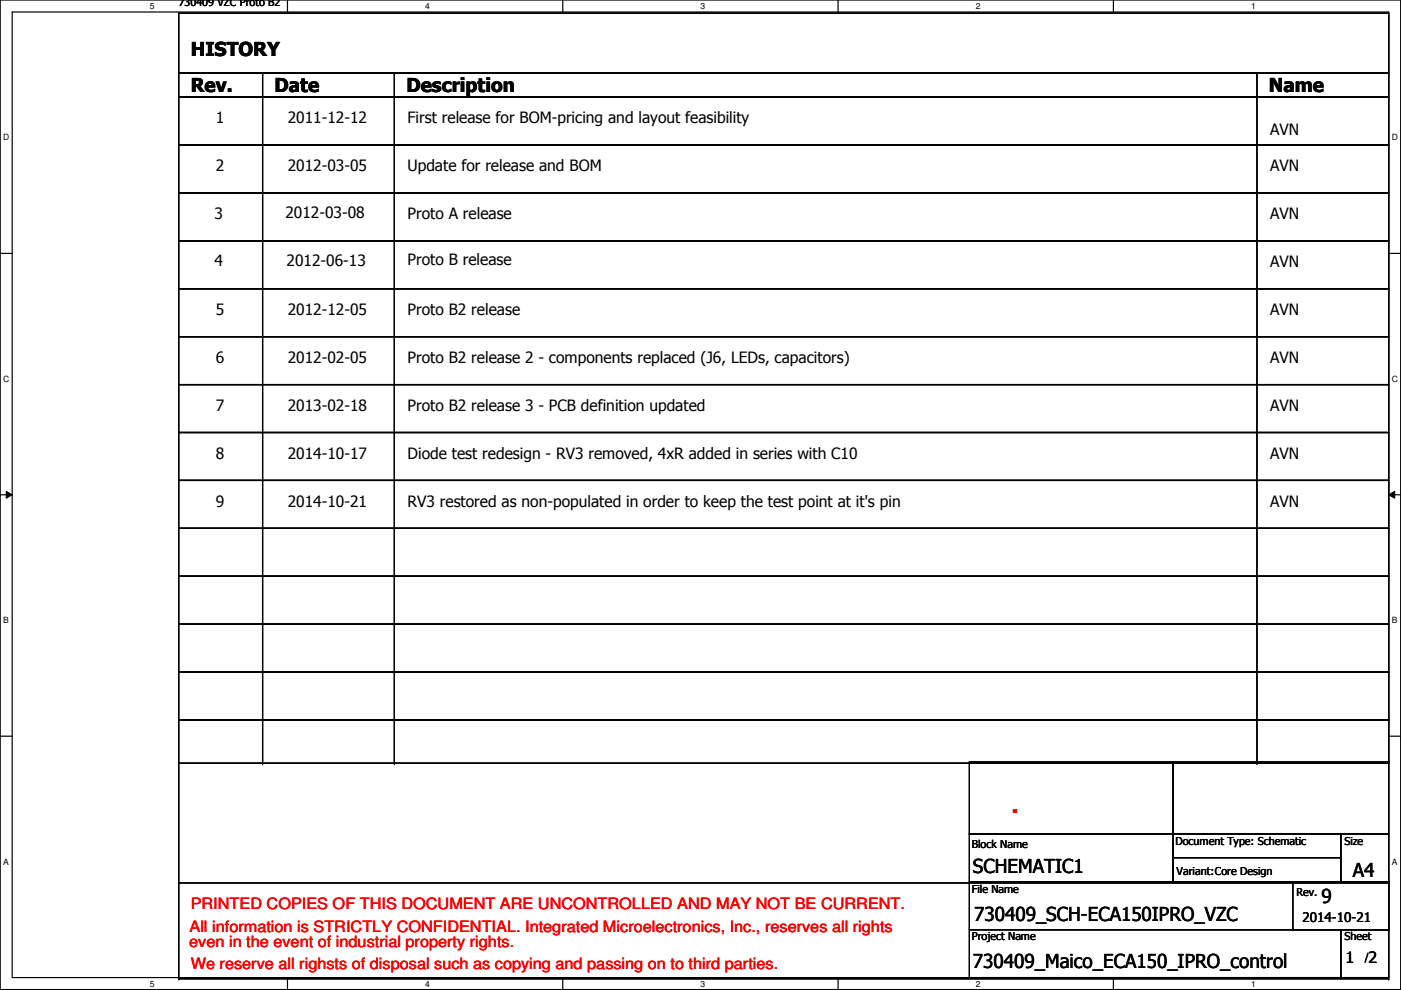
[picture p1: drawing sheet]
<svg xmlns="http://www.w3.org/2000/svg" width="297mm" height="210mm" viewBox="0 0 297 210" stroke-linecap="round" stroke-linejoin="round" font-family="sans-serif">
<defs><g id="words">
<text font-size="7.4" fill="#f00" x="214.2" y="172.3">.</text>
<g font-size="4.1">
<text x="40.4" y="11.9">HISTORY</text>
<text x="40.4" y="19.6">Rev.</text>
<text x="58.2" y="19.6">Date</text>
<text x="86.2" y="19.6">Description</text>
<text x="269" y="19.6">Name</text>
<text x="206.3" y="185.2">SCHEMATIC1</text>
<text x="286.8" y="185.9">A4</text>
<text x="280.2" y="191.5">9</text>
<text x="206.5" y="195.3">730409_SCH-ECA150IPRO_VZC</text>
<text x="206.3" y="205.2">730409_Maico_ECA150_IPRO_control</text>
</g>
<g font-size="3.3">
<text x="45.8" y="26.2">1</text>
<text x="61" y="26.2">2011-12-12</text>
<text x="86.4" y="26.2">First release for BOM-pricing and layout feasibility</text>
<text x="269.3" y="28.7">AVN</text>
<text x="45.8" y="36.3">2</text>
<text x="61" y="36.3">2012-03-05</text>
<text x="86.4" y="36.3">Update for release and BOM</text>
<text x="269.3" y="36.3">AVN</text>
<text x="45.5" y="46.5">3</text>
<text x="60.5" y="46.2">2012-03-08</text>
<text x="86.4" y="46.5">Proto A release</text>
<text x="269.3" y="46.5">AVN</text>
<text x="45.5" y="56.4">4</text>
<text x="60.8" y="56.4">2012-06-13</text>
<text x="86.4" y="56.1">Proto B release</text>
<text x="269.3" y="56.6">AVN</text>
<text x="45.8" y="66.8">5</text>
<text x="61" y="66.8">2012-12-05</text>
<text x="86.4" y="66.8">Proto B2 release</text>
<text x="269.3" y="66.8">AVN</text>
<text x="45.8" y="77">6</text>
<text x="61" y="77">2012-02-05</text>
<text x="86.4" y="77">Proto B2 release 2 - components replaced (J6, LEDs, capacitors)</text>
<text x="269.3" y="77">AVN</text>
<text x="45.8" y="87.1">7</text>
<text x="61" y="87.1">2013-02-18</text>
<text x="86.4" y="87.1">Proto B2 release 3 - PCB definition updated</text>
<text x="269.3" y="87.1">AVN</text>
<text x="45.8" y="97.3">8</text>
<text x="61" y="97.3">2014-10-17</text>
<text x="86.4" y="97.3">Diode test redesign - RV3 removed, 4xR added in series with C10</text>
<text x="269.3" y="97.3">AVN</text>
<text x="45.8" y="107.4">9</text>
<text x="61" y="107.4">2014-10-21</text>
<text x="86.4" y="107.4">RV3 restored as non-populated in order to keep the test point at it's pin</text>
<text x="269.3" y="107.4">AVN</text>
<text x="285.3" y="204.2">1</text>
<text x="290.1" y="204.2">2</text>
</g>
<g font-size="3.3" fill="#f00">
<text x="40.2" y="197.6">All information is STRICTLY CONFIDENTIAL. Integrated Microelectronics, Inc., reserves all rights</text>
<text x="40.4" y="192.7">PRINTED COPIES OF THIS DOCUMENT ARE UNCONTROLLED AND MAY NOT BE CURRENT.</text>
<text x="40.1" y="200.9">even in the event of industrial property rights.</text>
<text x="40.4" y="205.4">We reserve all righsts of disposal such as copying and passing on to third parties.</text>
</g>
<text font-size="2.8" x="276.1" y="195.6">2014-10-21</text>
<g font-size="2.3">
<text x="37.9" y="1.3">730409 VZC Proto B2</text>
<text x="206" y="179.8">Block Name</text>
<text x="249.2" y="179.1">Document Type: Schematic</text>
<text x="285" y="179.1">Size</text>
<text x="249.5" y="185.4">Variant:Core Design</text>
<text x="206" y="189.2">File Name</text>
<text x="274.9" y="190">Rev.</text>
<text x="206" y="199.4">Project Name</text>
<text x="285" y="199.4">Sheet</text>
<text x="289.4" y="203.7">/</text>
</g>
<g font-size="1.8">
<text x="31.8" y="1.9">5</text>
<text x="90.1" y="1.9">4</text>
<text x="148.5" y="1.9">3</text>
<text x="206.9" y="1.9">2</text>
<text x="265.2" y="1.9">1</text>
<text x=".7" y="29.8">D</text>
<text x="295.1" y="29.8">D</text>
<text x=".7" y="81">C</text>
<text x="295.1" y="81">C</text>
<text x=".7" y="132.1">B</text>
<text x="295.1" y="132.1">B</text>
<text x=".7" y="183.3">A</text>
<text x="295.1" y="183.3">A</text>
<text x="31.8" y="209.2">5</text>
<text x="90.1" y="209.2">4</text>
<text x="148.5" y="209.2">3</text>
<text x="206.9" y="209.2">2</text>
<text x="265.2" y="209.2">1</text>
</g>
</g></defs>
<path d="M0 0h297v209.8h-297zM2.6 2.5h291.8v204.8h-291.8z" fill="none" stroke="#000" stroke-width=".25"/>
<g fill="#fff">
<path d="M31.8 .3h1v2h-1z"/>
<path d="M31.8 207.5h1v2.1h-1z"/>
</g>
<path d="M60.9 0v2.5M60.9 207.3v2.5" fill="none" stroke="#000" stroke-width=".25"/>
<g fill="#fff">
<path d="M90.1 .3h1v2h-1z"/>
<path d="M90.1 207.5h1v2.1h-1z"/>
</g>
<path d="M119.3 0v2.5M119.3 207.3v2.5" fill="none" stroke="#000" stroke-width=".25"/>
<g fill="#fff">
<path d="M148.5 .3h1v2h-1z"/>
<path d="M148.5 207.5h1v2.1h-1z"/>
</g>
<path d="M177.7 0v2.5M177.7 207.3v2.5" fill="none" stroke="#000" stroke-width=".25"/>
<g fill="#fff">
<path d="M206.9 .3h1v2h-1z"/>
<path d="M206.9 207.5h1v2.1h-1z"/>
</g>
<path d="M236.1 0v2.5M236.1 207.3v2.5" fill="none" stroke="#000" stroke-width=".25"/>
<g fill="#fff">
<path d="M265.2 .3h1.1v2h-1.1z"/>
<path d="M265.2 207.5h1.1v2.1h-1.1z"/>
<path d="M.7 28.1h1.3v2.1h-1.3z"/>
<path d="M295.1 28.1h1.3v2.1h-1.3z"/>
<path d="M.7 79.3h1.3v2.1h-1.3z"/>
<path d="M295.1 79.3h1.3v2.1h-1.3z"/>
</g>
<path d="M0 53.7h2.6M294.4 53.7h2.6" fill="none" stroke="#000" stroke-width=".25"/>
<g fill="#fff">
<path d="M.7 130.5h1.2v2h-1.2z"/>
<path d="M295.1 130.5h1.2v2h-1.2z"/>
</g>
<path d="M0 104.9h2.6M294.4 104.9h2.6" fill="none" stroke="#000" stroke-width=".25"/>
<path d="M1.3 104.2l1.3 .7-1.3 .7zM294.4 104.9l1.3-.7v1.4z" fill="#000"/>
<path d="M1.3 104.2l1.3 .7-1.3 .7zM294.4 104.9l1.3-.7v1.4z" fill="none" stroke="#000" stroke-width=".21"/>
<g fill="#fff">
<path d="M.7 181.7h1.2v2h-1.2z"/>
<path d="M295.1 181.7h1.2v2h-1.2z"/>
</g>
<g fill="none" stroke="#000" stroke-width=".25">
<path d="M37.9 2.8h256.5v12.7h-256.5zM37.9 15.5h256.5v5.1h-256.5zM55.7 15.5v146.3M83.6 15.5v146.3M266.5 15.5v146.3M37.9 20.6h256.5v10.1h-256.5zM37.9 30.7h256.5v10.2h-256.5zM37.9 40.9h256.5v10.2h-256.5zM37.9 51.1h256.5v10.1h-256.5zM37.9 61.2h256.5v10.2h-256.5zM37.9 71.4h256.5v10.1h-256.5zM37.9 81.5h256.5v10.2h-256.5z"/>
<path d="M37.9 91.7h256.5v10.2h-256.5zM37.9 101.9h256.5v10.1h-256.5zM37.9 112h256.5v10.2h-256.5zM37.9 122.2h256.5v10.1h-256.5zM37.9 132.3h256.5v10.2h-256.5zM0 156.1h2.6M37.9 152.7h256.5v9.1h-256.5zM37.9 142.5h256.5v10.2h-256.5zM294.4 156.1h2.6M37.9 161.8v45.7M55.7 161.8h.1M83.6 161.8h.1"/>
<path d="M205.5 176.8h43.2v10.2h-43.2zM205.5 161.6h43.2v15.2h-43.2zM248.7 161.6h45.7v15.2h-45.7zM248.7 176.8h35.6v10.2h-35.6zM266.5 161.8h.1M284.3 176.8h10.1v10.2h-10.1zM37.9 187.2h.1M37.9 187.2h256.5M205.5 187h88.9v10.1h-88.9zM205.5 197.1h78.8v10.2h-78.8zM248.7 181.9h35.6M274.1 187h20.3v10.1h-20.3z"/>
<path d="M284.3 197.1h10.1v10.2h-10.1zM284.3 181.9h.1M294.4 187.2h.1M37.9 207.5h.1M37.9 207.5h256.5M294.4 207.5h.1"/>
</g>
<use href="#words"/>
</svg>
